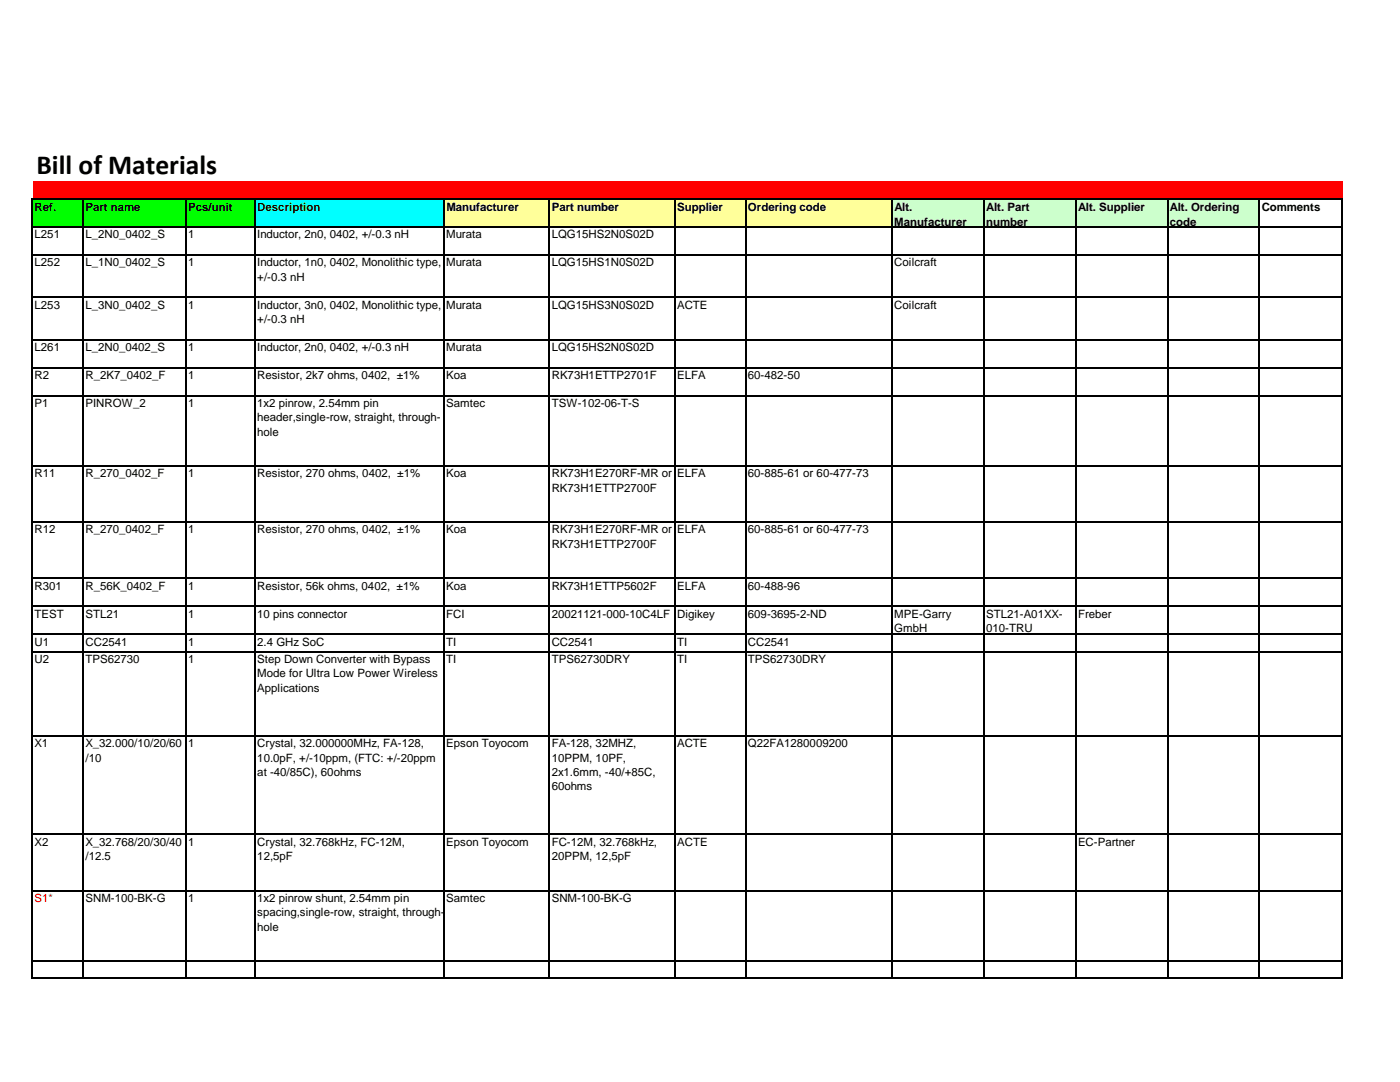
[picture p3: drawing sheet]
<svg xmlns="http://www.w3.org/2000/svg" width="279mm" height="216mm" viewBox="0 0 279 216" stroke-linecap="round" stroke-linejoin="round" font-family="sans-serif">
<defs><g id="words">
<text font-size="5.5" x="7.3" y="34.7">Bill of Materials</text>
<g font-size="2.3">
<text x="6.9" y="42">Ref.</text>
<text x="6.9" y="47.6">L251</text>
<text x="17.1" y="42">Part name</text>
<text x="17.1" y="47.6">L_2N0_0402_S</text>
<text x="37.5" y="47.6">1</text>
<text x="37.6" y="42">Pcs/unit</text>
<text x="51.3" y="47.6">Inductor, 2n0, 0402, +/-0.3 nH</text>
<text x="51.4" y="42">Description</text>
<text x="89.1" y="47.6">Murata</text>
<text x="89.1" y="42">Manufacturer</text>
<text x="110.1" y="47.6">LQG15HS2N0S02D</text>
<text x="110.1" y="42">Part number</text>
<text x="135.1" y="42">Supplier</text>
<text x="149.3" y="42">Ordering code</text>
<text x="178.5" y="45">Manufacturer</text>
<text x="178.5" y="42">Alt.</text>
<text x="196.8" y="42">Alt. Part</text>
<text x="196.8" y="45">number</text>
<text x="215.1" y="42">Alt. Supplier</text>
<text x="233.5" y="45">code</text>
<text x="233.5" y="42">Alt. Ordering</text>
<text x="251.8" y="42">Comments</text>
<text x="6.9" y="53.2">L252</text>
<text x="17.1" y="53.2">L_1N0_0402_S</text>
<text x="37.5" y="53.2">1</text>
<text x="51.3" y="53.2">Inductor, 1n0, 0402, Monolithic type,</text>
<text x="89.1" y="53.2">Murata</text>
<text x="110.1" y="53.2">LQG15HS1N0S02D</text>
<text x="178.5" y="53.2">Coilcraft</text>
<text x="51.4" y="56">+/-0.3 nH</text>
<text x="6.9" y="61.6">L253</text>
<text x="17.1" y="61.6">L_3N0_0402_S</text>
<text x="37.5" y="61.6">1</text>
<text x="51.3" y="61.6">Inductor, 3n0, 0402, Monolithic type,</text>
<text x="51.4" y="64.5">+/-0.3 nH</text>
<text x="89.1" y="61.6">Murata</text>
<text x="110.1" y="61.6">LQG15HS3N0S02D</text>
<text x="135.1" y="61.6">ACTE</text>
<text x="178.5" y="61.6">Coilcraft</text>
<text x="6.9" y="70">L261</text>
<text x="17.1" y="70">L_2N0_0402_S</text>
<text x="37.5" y="70">1</text>
<text x="51.3" y="70">Inductor, 2n0, 0402, +/-0.3 nH</text>
<text x="89.1" y="70">Murata</text>
<text x="110.1" y="70">LQG15HS2N0S02D</text>
<text x="6.9" y="75.6">R2</text>
<text x="17.1" y="75.6">R_2K7_0402_F</text>
<text x="37.6" y="75.6">1</text>
<text x="51.4" y="75.6">Resistor, 2k7 ohms, 0402, ±1%</text>
<text x="89.1" y="75.6">Koa</text>
<text x="110.1" y="75.6">RK73H1ETTP2701F</text>
<text x="135.1" y="75.6">ELFA</text>
<text x="149.3" y="75.6">60-482-50</text>
<text x="6.9" y="81.2">P1</text>
<text x="17.1" y="81.2">PINROW_2</text>
<text x="37.5" y="81.2">1</text>
<text x="51.3" y="81.2">1x2 pinrow, 2.54mm pin</text>
<text x="89.1" y="81.2">Samtec</text>
<text x="110.1" y="81.2">TSW-102-06-T-S</text>
<text x="51.4" y="84.1">header,single-row, straight, through-</text>
<text x="51.4" y="87">hole</text>
<text x="6.9" y="95.2">R11</text>
<text x="17.1" y="95.2">R_270_0402_F</text>
<text x="37.6" y="95.2">1</text>
<text x="51.4" y="95.2">Resistor, 270 ohms, 0402, ±1%</text>
<text x="89.1" y="95.2">Koa</text>
<text x="110.1" y="95.2">RK73H1E270RF-MR or</text>
<text x="135.1" y="95.2">ELFA</text>
<text x="149.3" y="95.2">60-885-61 or 60-477-73</text>
<text x="110.1" y="98.1">RK73H1ETTP2700F</text>
<text x="6.9" y="106.4">R12</text>
<text x="17.1" y="106.4">R_270_0402_F</text>
<text x="37.6" y="106.4">1</text>
<text x="51.4" y="106.4">Resistor, 270 ohms, 0402, ±1%</text>
<text x="89.1" y="106.4">Koa</text>
<text x="110.1" y="106.4">RK73H1E270RF-MR or</text>
<text x="135.1" y="106.4">ELFA</text>
<text x="149.3" y="106.4">60-885-61 or 60-477-73</text>
<text x="110.1" y="109.3">RK73H1ETTP2700F</text>
<text x="6.9" y="117.6">R301</text>
<text x="17.1" y="117.6">R_56K_0402_F</text>
<text x="37.5" y="117.6">1</text>
<text x="51.3" y="117.6">Resistor, 56k ohms, 0402, ±1%</text>
<text x="89.1" y="117.6">Koa</text>
<text x="110.1" y="117.6">RK73H1ETTP5602F</text>
<text x="135.1" y="117.6">ELFA</text>
<text x="149.3" y="117.6">60-488-96</text>
<text x="6.9" y="123.2">TEST</text>
<text x="17.1" y="123.2">STL21</text>
<text x="37.5" y="123.2">1</text>
<text x="51.3" y="123.2">10 pins connector</text>
<text x="89.1" y="123.2">FCI</text>
<text x="110.1" y="123.2">20021121-000-10C4LF Digikey</text>
<text x="149.3" y="123.2">609-3695-2-ND</text>
<text x="178.5" y="123.2">MPE-Garry</text>
<text x="196.8" y="123.2">STL21-A01XX-</text>
<text x="215.1" y="123.2">Freber</text>
<text x="6.9" y="128.8">U1</text>
<text x="17.1" y="128.8">CC2541</text>
<text x="37.5" y="128.8">1</text>
<text x="51.3" y="128.8">2.4 GHz SoC</text>
<text x="89.1" y="128.8">TI</text>
<text x="110.1" y="128.8">CC2541</text>
<text x="135.1" y="128.8">TI</text>
<text x="149.3" y="128.8">CC2541</text>
<text x="178.5" y="126.1">GmbH</text>
<text x="196.8" y="126.1">010-TRU</text>
<text x="6.9" y="132.3">U2</text>
<text x="17.1" y="132.3">TPS62730</text>
<text x="37.5" y="132.3">1</text>
<text x="51.3" y="132.3">Step Down Converter with Bypass</text>
<text x="51.4" y="135.2">Mode for Ultra Low Power Wireless</text>
<text x="89.1" y="132.3">TI</text>
<text x="110.1" y="132.3">TPS62730DRY</text>
<text x="135.1" y="132.3">TI</text>
<text x="149.3" y="132.3">TPS62730DRY</text>
<text x="51.4" y="138">Applications</text>
<text x="6.9" y="149.1">X1</text>
<text x="17.1" y="149.1">X_32.000/10/20/60</text>
<text x="37.5" y="149.1">1</text>
<text x="51.4" y="149.1">Crystal, 32.000000MHz, FA-128,</text>
<text x="89.1" y="149.1">Epson Toyocom</text>
<text x="110.1" y="149.1">FA-128, 32MHZ,</text>
<text x="135.1" y="149.1">ACTE</text>
<text x="149.3" y="149.1">Q22FA1280009200</text>
<text x="17.1" y="152">/10</text>
<text x="51.4" y="152">10.0pF, +/-10ppm, (FTC: +/-20ppm</text>
<text x="51.4" y="154.9">at -40/85C), 60ohms</text>
<text x="110.1" y="152">10PPM, 10PF,</text>
<text x="110.1" y="154.9">2x1.6mm, -40/+85C,</text>
<text x="110.1" y="157.7">60ohms</text>
<text x="6.9" y="168.7">X2</text>
<text x="17.1" y="168.7">X_32.768/20/30/40</text>
<text x="17.1" y="171.6">/12.5</text>
<text x="37.5" y="168.7">1</text>
<text x="51.4" y="168.7">Crystal, 32.768kHz, FC-12M,</text>
<text x="51.4" y="171.6">12,5pF</text>
<text x="89.1" y="168.7">Epson Toyocom</text>
<text x="110.1" y="168.7">FC-12M, 32.768kHz,</text>
<text x="110.1" y="171.6">20PPM, 12,5pF</text>
<text x="135.1" y="168.7">ACTE</text>
<text x="215.1" y="168.7">EC-Partner</text>
<text x="17.1" y="180">SNM-100-BK-G</text>
<text x="37.5" y="180">1</text>
<text x="51.3" y="180">1x2 pinrow shunt, 2.54mm pin</text>
<text x="89.1" y="180">Samtec</text>
<text x="110.1" y="180">SNM-100-BK-G</text>
<text x="51.4" y="185.7">hole</text>
<text x="51.4" y="182.8">spacing,single-row, straight, through-</text>
</g>
<text font-size="2.3" fill="#f00" x="6.9" y="180">S1*</text>
</g></defs>
<path d="M6.6 36.2h261.3v3.6h-261.3z" fill="#f00"/>
<path d="M6.6 39.7h44.3v5.6h-44.3z" fill="#0f0"/>
<path d="M50.9 39.7h37.7v5.6h-37.7z" fill="#0ff"/>
<path d="M88.6 39.7h89.5v5.6h-89.5z" fill="#ffff9a"/>
<path d="M178 39.7h73.4v5.6h-73.4z" fill="#cfc"/>
<g fill="none" stroke="#000" stroke-width=".21">
<path d="M6.5 39.6v155.7M6.6 39.7h261.4M16.6 39.8v155.5M37.1 39.8v155.5M50.9 39.8v155.5M88.6 39.8v155.5M109.7 39.8v155.5M134.7 39.8v155.5M148.8 39.8v155.5M178 39.8v155.5M196.4 39.8v155.5M214.7 39.8v155.5"/>
<path d="M233 39.8v155.5M251.4 39.8v155.5M267.9 39.8v155.5M6.6 45.3h261.4M6.6 50.9h261.4M6.6 59.3h261.4M6.6 67.8h261.4M6.6 73.3h261.4M6.6 78.9h261.4M6.6 92.9h261.4M6.6 104.2h261.4M6.6 115.4h261.4"/>
<path d="M6.6 121h261.4M6.6 126.6h261.4M6.6 130h261.4M6.6 146.8h261.4M6.6 166.5h261.4M6.6 177.7h261.4M6.6 191.7h261.4M6.6 195.2h261.4"/>
</g>
<use href="#words"/>
</svg>
